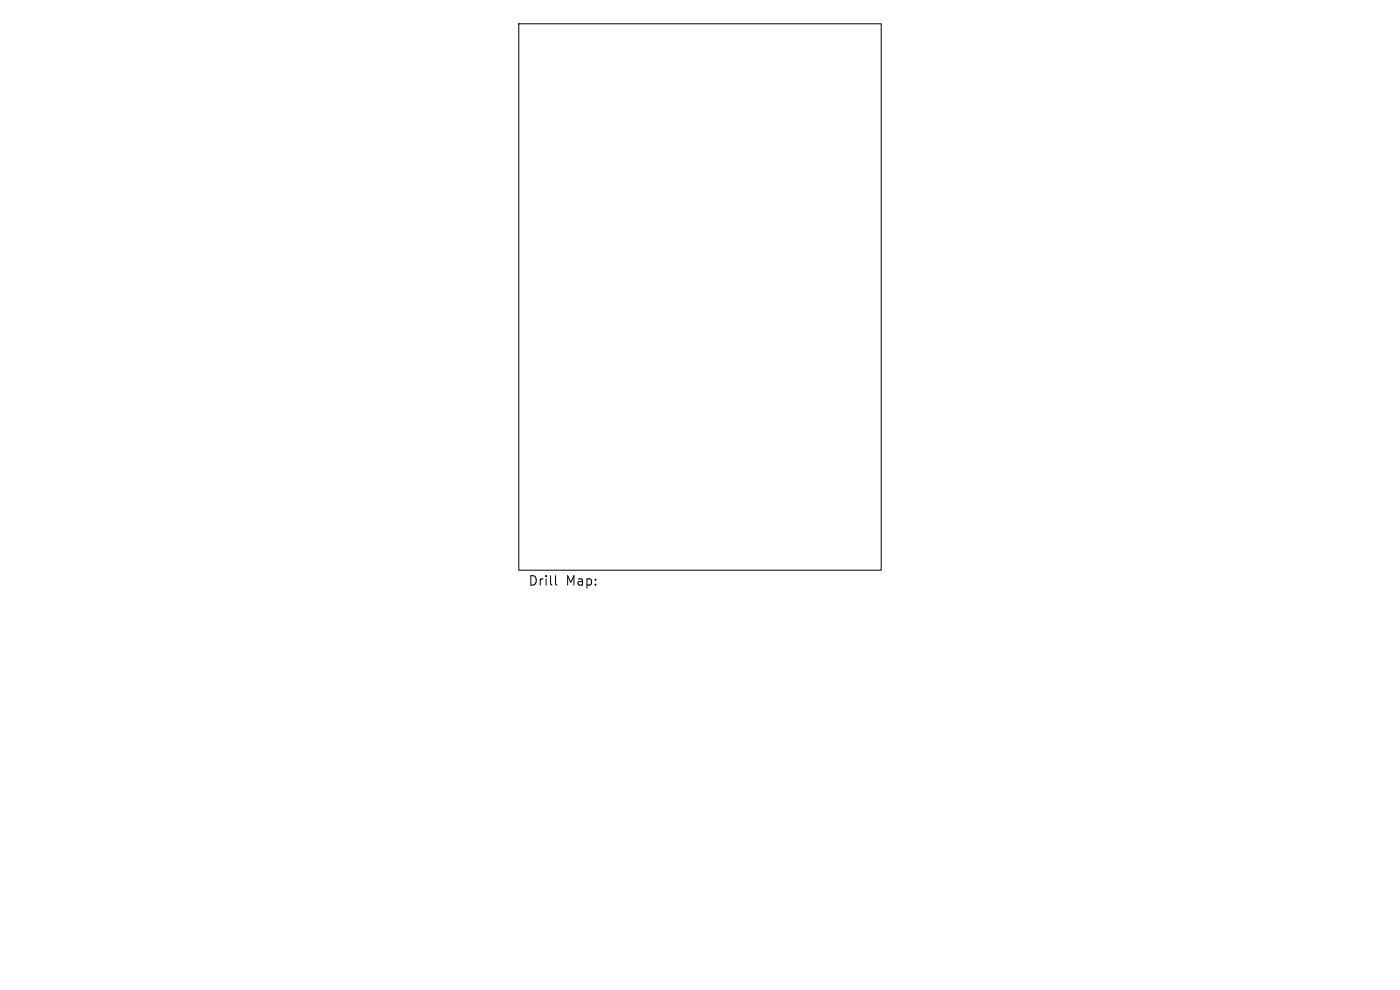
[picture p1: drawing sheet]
<svg xmlns="http://www.w3.org/2000/svg" width="297mm" height="210mm" viewBox="0 0 297 210" stroke-linecap="round" stroke-linejoin="round" font-family="sans-serif">
<defs><g id="words">
<g font-size="2.8">
<text x="112" y="124.5">Drill</text>
<text x="120" y="124.5">Map:</text>
</g>
</g></defs>
<path d="M110.1 5h76.8v116h-76.8zM117.9 122.1v1.7l.2 .3" fill="none" stroke="#000" stroke-width=".21"/>
<use href="#words"/>
</svg>
